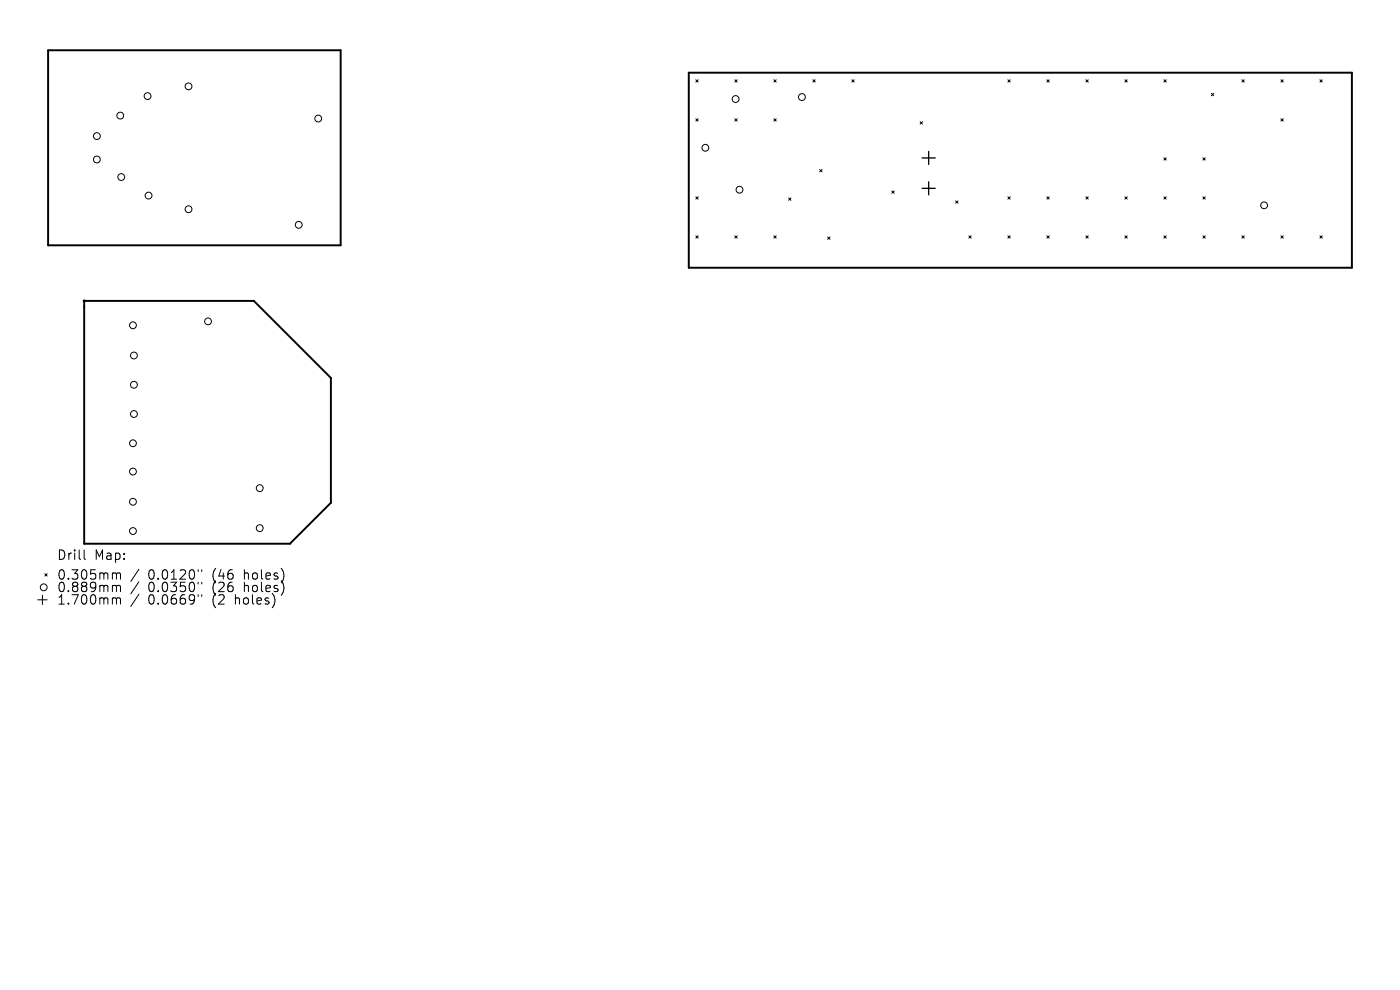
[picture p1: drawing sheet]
<svg xmlns="http://www.w3.org/2000/svg" width="297mm" height="210mm" viewBox="0 0 297 210" stroke-linecap="round" stroke-linejoin="round" font-family="sans-serif">
<defs><g id="words">
<g font-size="2.8">
<text x="12" y="119">Drill</text>
<text x="20" y="119">Map:</text>
<text x="12" y="123.2">0.305mm</text>
<text x="12" y="125.9">0.889mm</text>
<text x="31.4" y="123.2">0.0120&quot;</text>
<text x="31.4" y="125.9">0.0350&quot;</text>
<text x="45.2" y="123.2">(46</text>
<text x="45.2" y="125.9">(26</text>
<text x="52" y="123.2">holes)</text>
<text x="52" y="125.9">holes)</text>
<text x="12" y="128.5">1.700mm</text>
<text x="31.4" y="128.5">0.0669&quot;</text>
<text x="45.2" y="128.5">(2</text>
<text x="50.1" y="128.5">holes)</text>
</g>
</g></defs>
<path d="M10.2 10.7h62.1v41.3h-62.1zM146.1 15.4h140.7v41.4h-140.7zM17.9 63.8h36l16.3 16.4v26.5l-8.7 8.6h-43.6z" fill="none" stroke="#000" stroke-width=".41"/>
<circle cx="17.9" cy="63.8" r=".21" fill="#000" stroke="#000" stroke-width=".21"/>
<g fill="none" stroke="#000" stroke-width=".21">
<path d="M147.6 16.9l.5 .5M148.1 16.9l-.5 .5M155.9 16.9l.5 .5M156.4 16.9l-.5 .5M164.2 16.9l.5 .5M164.7 16.9l-.5 .5M172.4 16.9l.5 .5M172.9 16.9l-.5 .5M180.7 16.9l.5 .5M181.2 16.9l-.5 .5M213.8 16.9l.5 .5M214.3 16.9l-.5 .5"/>
<path d="M222.1 16.9l.5 .5M222.6 16.9l-.5 .5M230.4 16.9l.5 .5M230.9 16.9l-.5 .5M238.6 16.9l.5 .5M239.1 16.9l-.5 .5M246.9 16.9l.5 .5M247.4 16.9l-.5 .5M257 19.8l.5 .5M257.5 19.8l-.5 .5M263.5 16.9l.5 .5M264 16.9l-.5 .5"/>
<path d="M271.7 16.9l.5 .5M272.2 16.9l-.5 .5M280 16.9l.5 .5M280.5 16.9l-.5 .5M147.6 25.2l.5 .5M148.1 25.2l-.5 .5M155.9 25.2l.5 .5M156.4 25.2l-.5 .5M164.2 25.2l.5 .5M164.7 25.2l-.5 .5M173.9 36l.5 .4M174.4 36l-.5 .4"/>
<path d="M195.2 25.8l.5 .5M195.7 25.8l-.5 .5M246.9 33.5l.5 .5M247.4 33.5l-.5 .5M255.2 33.5l.5 .5M255.7 33.5l-.5 .5M271.7 25.2l.5 .5M272.2 25.2l-.5 .5M147.6 41.7l.5 .5M147.6 50l.5 .5M148.1 41.7l-.5 .5M148.1 50l-.5 .5"/>
<path d="M155.9 50l.5 .5M156.4 50l-.5 .5M164.2 50l.5 .5M164.7 50l-.5 .5M167.3 42l.5 .5M167.8 42l-.5 .5M175.6 50.3l.5 .5M176.1 50.3l-.5 .5M189.2 40.5l.5 .5M189.7 40.5l-.5 .5M202.7 42.6l.5 .5M203.2 42.6l-.5 .5"/>
<path d="M205.5 50l.5 .5M206 50l-.5 .5M213.8 41.7l.5 .5M213.8 50l.5 .5M214.3 41.7l-.5 .5M214.3 50l-.5 .5M222.1 50l.5 .5M222.1 41.7l.5 .5M222.6 41.7l-.5 .5M222.6 50l-.5 .5M230.4 41.7l.5 .5M230.4 50l.5 .5"/>
<path d="M230.9 41.7l-.5 .5M230.9 50l-.5 .5M238.6 41.7l.5 .5M238.6 50l.5 .5M239.1 41.7l-.5 .5M239.1 50l-.5 .5M246.9 50l.5 .5M246.9 41.7l.5 .5M247.4 41.7l-.5 .5M247.4 50l-.5 .5M255.2 50l.5 .5M255.2 41.7l.5 .5"/>
<path d="M255.7 41.7l-.5 .5M255.7 50l-.5 .5M263.5 50l.5 .5M264 50l-.5 .5M271.7 50l.5 .5M272.2 50l-.5 .5M280 50l.5 .5M280.5 50l-.5 .5M17.8 116.7v1.7l.3 .3M8 127.2h2M9 126.2v2M9.5 121.7l.5 .5"/>
<path d="M10 121.7l-.5 .5M24.1 121.5h.3l.3 .3M24.1 124.2h.3l.3 .3M24.1 126.8h.3l.3 .3M24.7 121.8l.3-.3 .5 .1 .1 1.3M24.7 121.8v1.1M24.7 124.5v1M24.7 127.1v1.1M24.7 124.5l.3-.3 .5 .1 .1 1.2M24.7 127.1l.3-.3 .5 .1 .1 1.3M29.5 120.8l-1.7 2.5M29.5 123.4l-1.7 2.6"/>
<path d="M29.5 126.1l-1.7 2.5M42 120.9v.3M42 123.5v.4M42 126.2v.3M42.8 120.9v.3M42.8 123.5v.4M42.8 126.2v.3"/>
<circle cx="40" cy="18.3" r=".72"/>
<circle cx="20.6" cy="33.8" r=".72"/>
<circle cx="20.6" cy="28.9" r=".72"/>
<circle cx="25.5" cy="24.5" r=".72"/>
<circle cx="25.7" cy="37.6" r=".72"/>
<circle cx="31.3" cy="20.4" r=".72"/>
<circle cx="67.5" cy="25.1" r=".72"/>
<circle cx="149.6" cy="31.4" r=".72"/>
<circle cx="156.1" cy="21" r=".72"/>
<circle cx="170.1" cy="20.6" r=".72"/>
<circle cx="31.5" cy="41.5" r=".72"/>
<circle cx="40" cy="44.4" r=".72"/>
<circle cx="63.4" cy="47.7" r=".72"/>
<circle cx="156.9" cy="40.2" r=".72"/>
<circle cx="268.2" cy="43.6" r=".72"/>
<circle cx="28.2" cy="69" r=".72"/>
<circle cx="28.4" cy="75.4" r=".72"/>
<circle cx="44.1" cy="68.2" r=".72"/>
<circle cx="28.2" cy="94" r=".72"/>
<circle cx="28.4" cy="81.6" r=".72"/>
<circle cx="28.4" cy="87.8" r=".72"/>
<circle cx="28.2" cy="106.4" r=".72"/>
<circle cx="28.2" cy="100" r=".72"/>
<circle cx="28.2" cy="112.7" r=".72"/>
<circle cx="55.1" cy="103.5" r=".72"/>
<circle cx="55.1" cy="112" r=".72"/>
<circle cx="9.3" cy="124.6" r=".72"/>
</g>
<path d="M195.6 33.5h2.8M195.6 40h2.8M197 32.1v2.8M197 38.6v2.7" fill="none" stroke="#000" stroke-width=".28"/>
<use href="#words"/>
</svg>
